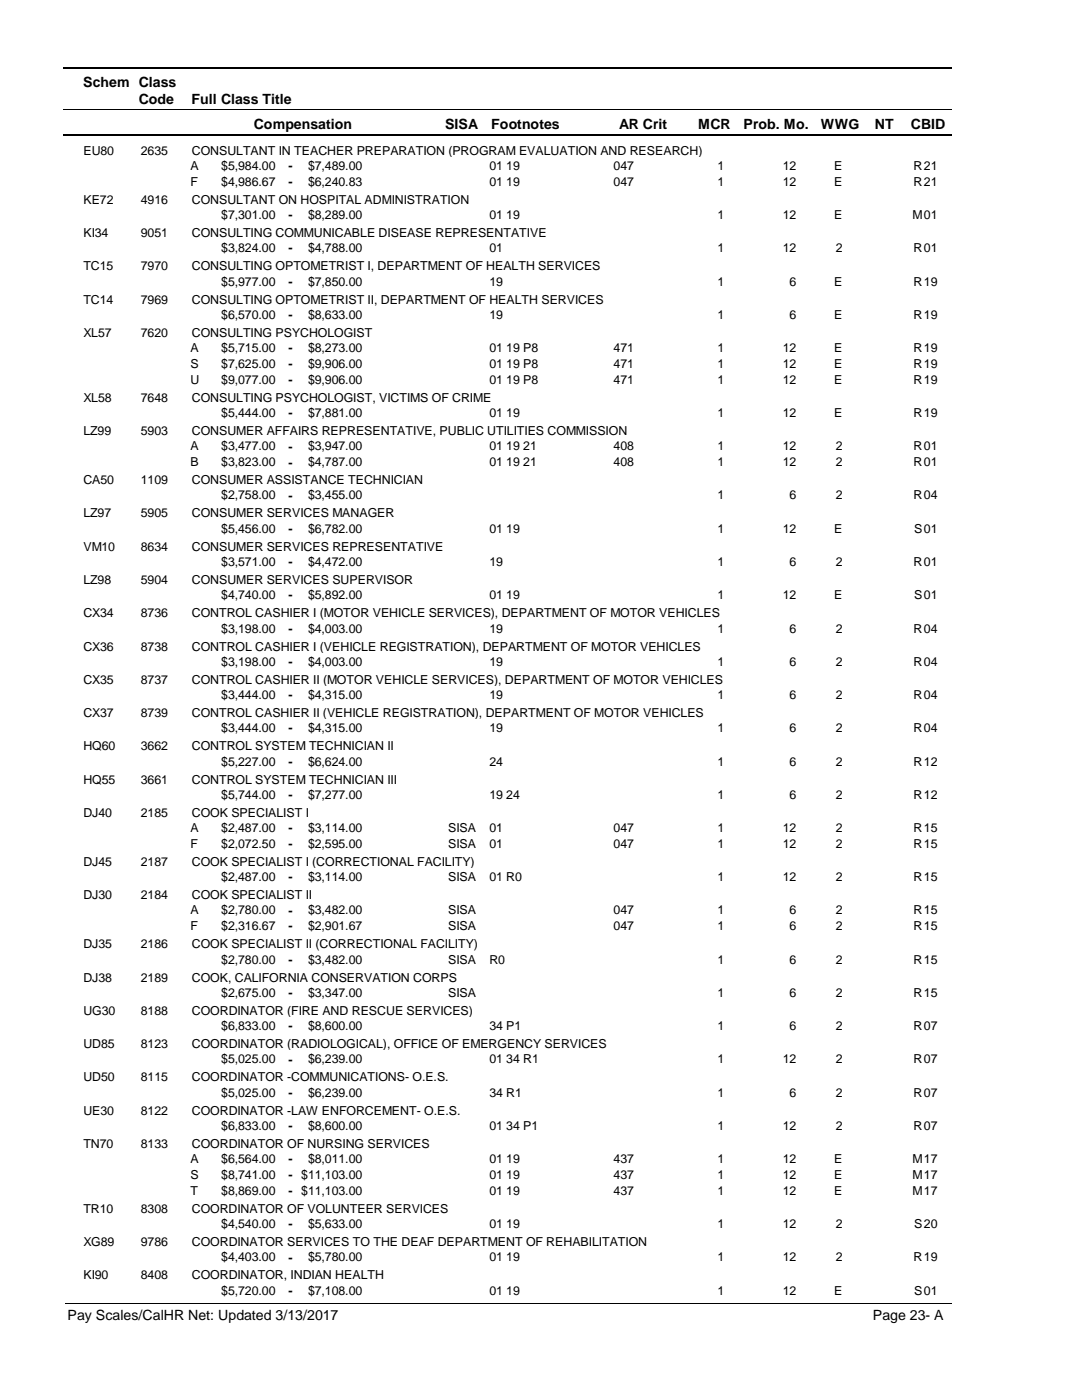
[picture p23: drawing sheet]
<svg xmlns="http://www.w3.org/2000/svg" width="216mm" height="279mm" viewBox="0 0 216 279" stroke-linecap="round" stroke-linejoin="round" font-family="sans-serif">
<defs><g id="words">
<g font-size="2.8">
<text x="16.6" y="17.3">Schem Class</text>
<text x="27.7" y="20.7">Code</text>
<text x="38.2" y="20.7">Full Class Title</text>
<text x="50.6" y="25.7">Compensation</text>
<text x="88.7" y="25.7">SISA</text>
<text x="98" y="25.7">Footnotes</text>
<text x="123.5" y="25.7">AR Crit</text>
<text x="139.2" y="25.7">MCR</text>
<text x="148.3" y="25.7">Prob. Mo.</text>
<text x="163.7" y="25.7">WWG</text>
<text x="174.5" y="25.7">NT</text>
<text x="181.6" y="25.7">CBID</text>
<text x="13.5" y="263.5">Pay Scales/CalHR Net: Updated 3/13/2017</text>
<text x="174.1" y="263.5">Page 23- A</text>
</g>
<g font-size="2.5">
<text x="16.6" y="30.8">EU80</text>
<text x="28.1" y="30.8">2635</text>
<text x="38" y="33.9">A</text>
<text x="38.2" y="30.8">CONSULTANT IN TEACHER PREPARATION (PROGRAM EVALUATION AND RESEARCH)</text>
<text x="44.1" y="33.9">$5,984.00</text>
<text x="57.5" y="33.9">-</text>
<text x="61.4" y="33.9">$7,489.00</text>
<text x="97.6" y="33.9">01 19</text>
<text x="122.4" y="33.9">047</text>
<text x="143.1" y="33.9">1</text>
<text x="156.1" y="33.9">12</text>
<text x="166.3" y="33.9">E</text>
<text x="182.2" y="33.9">R</text>
<text x="184.2" y="33.9">21</text>
<text x="16.6" y="40.7">KE72</text>
<text x="28.1" y="40.7">4916</text>
<text x="38" y="37.1">F</text>
<text x="38.2" y="40.7">CONSULTANT ON HOSPITAL ADMINISTRATION</text>
<text x="44.1" y="37.1">$4,986.67</text>
<text x="57.5" y="37.1">-</text>
<text x="61.4" y="37.1">$6,240.83</text>
<text x="97.6" y="37.1">01 19</text>
<text x="122.4" y="37.1">047</text>
<text x="143.1" y="37.1">1</text>
<text x="156.1" y="37.1">12</text>
<text x="166.3" y="37.1">E</text>
<text x="182.2" y="37.1">R</text>
<text x="184.2" y="37.1">21</text>
<text x="16.6" y="47.3">KI34</text>
<text x="28.1" y="47.3">9051</text>
<text x="38.2" y="47.3">CONSULTING COMMUNICABLE DISEASE REPRESENTATIVE</text>
<text x="44.1" y="43.7">$7,301.00</text>
<text x="57.5" y="43.8">-</text>
<text x="61.4" y="43.7">$8,289.00</text>
<text x="97.6" y="43.7">01 19</text>
<text x="143.1" y="43.7">1</text>
<text x="156.1" y="43.7">12</text>
<text x="166.3" y="43.7">E</text>
<text x="181.9" y="43.7">M</text>
<text x="184.2" y="43.7">01</text>
<text x="16.6" y="53.9">TC15</text>
<text x="28.1" y="53.9">7970</text>
<text x="38.2" y="53.9">CONSULTING OPTOMETRIST I, DEPARTMENT OF HEALTH SERVICES</text>
<text x="44.1" y="50.3">$3,824.00</text>
<text x="57.5" y="50.4">-</text>
<text x="61.4" y="50.3">$4,788.00</text>
<text x="97.6" y="50.3">01</text>
<text x="143.1" y="50.3">1</text>
<text x="156.1" y="50.3">12</text>
<text x="166.6" y="50.3">2</text>
<text x="182.2" y="50.3">R</text>
<text x="184.2" y="50.3">01</text>
<text x="44.1" y="57">$5,977.00</text>
<text x="57.5" y="57">-</text>
<text x="61.4" y="57">$7,850.00</text>
<text x="97.6" y="57">19</text>
<text x="143.1" y="57">1</text>
<text x="157.5" y="57">6</text>
<text x="166.3" y="57">E</text>
<text x="182.2" y="57">R</text>
<text x="184.2" y="57">19</text>
<text x="16.6" y="60.6">TC14</text>
<text x="28.1" y="60.6">7969</text>
<text x="38.2" y="60.6">CONSULTING OPTOMETRIST II, DEPARTMENT OF HEALTH SERVICES</text>
<text x="44.1" y="63.6">$6,570.00</text>
<text x="57.5" y="63.7">-</text>
<text x="61.4" y="63.6">$8,633.00</text>
<text x="97.6" y="63.6">19</text>
<text x="143.1" y="63.6">1</text>
<text x="157.5" y="63.6">6</text>
<text x="166.3" y="63.6">E</text>
<text x="182.2" y="63.6">R</text>
<text x="184.2" y="63.6">19</text>
<text x="16.6" y="67.2">XL57</text>
<text x="28.1" y="67.2">7620</text>
<text x="38" y="70.2">A</text>
<text x="38.2" y="67.2">CONSULTING PSYCHOLOGIST</text>
<text x="44.1" y="70.2">$5,715.00</text>
<text x="57.5" y="70.3">-</text>
<text x="61.4" y="70.2">$8,273.00</text>
<text x="97.6" y="70.2">01 19 P8</text>
<text x="122.4" y="70.2">471</text>
<text x="143.1" y="70.2">1</text>
<text x="156.1" y="70.2">12</text>
<text x="166.3" y="70.2">E</text>
<text x="182.2" y="70.2">R</text>
<text x="184.2" y="70.2">19</text>
<text x="38" y="73.4">S</text>
<text x="38" y="76.6">U</text>
<text x="44.1" y="73.4">$7,625.00</text>
<text x="44.1" y="76.6">$9,077.00</text>
<text x="57.5" y="73.5">-</text>
<text x="57.5" y="76.6">-</text>
<text x="61.4" y="73.4">$9,906.00</text>
<text x="61.4" y="76.6">$9,906.00</text>
<text x="97.6" y="73.4">01 19 P8</text>
<text x="97.6" y="76.6">01 19 P8</text>
<text x="122.4" y="73.4">471</text>
<text x="122.4" y="76.6">471</text>
<text x="143.1" y="73.4">1</text>
<text x="143.1" y="76.6">1</text>
<text x="156.1" y="73.4">12</text>
<text x="156.1" y="76.6">12</text>
<text x="166.3" y="73.4">E</text>
<text x="166.3" y="76.6">E</text>
<text x="182.2" y="73.4">R</text>
<text x="182.2" y="76.6">R</text>
<text x="184.2" y="73.4">19</text>
<text x="184.2" y="76.6">19</text>
<text x="16.6" y="80.2">XL58</text>
<text x="28.1" y="80.2">7648</text>
<text x="38.2" y="80.2">CONSULTING PSYCHOLOGIST, VICTIMS OF CRIME</text>
<text x="44.1" y="83.3">$5,444.00</text>
<text x="57.5" y="83.3">-</text>
<text x="61.4" y="83.3">$7,881.00</text>
<text x="97.6" y="83.3">01 19</text>
<text x="143.1" y="83.3">1</text>
<text x="156.1" y="83.3">12</text>
<text x="166.3" y="83.3">E</text>
<text x="182.2" y="83.3">R</text>
<text x="184.2" y="83.3">19</text>
<text x="16.6" y="86.8">LZ99</text>
<text x="28.1" y="86.8">5903</text>
<text x="38" y="89.9">A</text>
<text x="38.2" y="86.8">CONSUMER AFFAIRS REPRESENTATIVE, PUBLIC UTILITIES COMMISSION</text>
<text x="44.1" y="89.9">$3,477.00</text>
<text x="57.5" y="89.9">-</text>
<text x="61.4" y="89.9">$3,947.00</text>
<text x="97.6" y="89.9">01 19 21</text>
<text x="122.4" y="89.9">408</text>
<text x="143.1" y="89.9">1</text>
<text x="156.1" y="89.9">12</text>
<text x="166.6" y="89.9">2</text>
<text x="182.2" y="89.9">R</text>
<text x="184.2" y="89.9">01</text>
<text x="38" y="93.1">B</text>
<text x="44.1" y="93.1">$3,823.00</text>
<text x="57.5" y="93.1">-</text>
<text x="61.4" y="93.1">$4,787.00</text>
<text x="97.6" y="93.1">01 19 21</text>
<text x="122.4" y="93.1">408</text>
<text x="143.1" y="93.1">1</text>
<text x="156.1" y="93.1">12</text>
<text x="166.6" y="93.1">2</text>
<text x="182.2" y="93.1">R</text>
<text x="184.2" y="93.1">01</text>
<text x="16.6" y="96.7">CA50</text>
<text x="28.1" y="96.7">1109</text>
<text x="38.2" y="96.7">CONSUMER ASSISTANCE TECHNICIAN</text>
<text x="44.1" y="99.7">$2,758.00</text>
<text x="57.5" y="99.7">-</text>
<text x="61.4" y="99.7">$3,455.00</text>
<text x="143.1" y="99.7">1</text>
<text x="157.5" y="99.7">6</text>
<text x="166.6" y="99.7">2</text>
<text x="182.2" y="99.7">R</text>
<text x="184.2" y="99.7">04</text>
<text x="16.6" y="103.3">LZ97</text>
<text x="28.1" y="103.3">5905</text>
<text x="38.2" y="103.3">CONSUMER SERVICES MANAGER</text>
<text x="44.1" y="106.3">$5,456.00</text>
<text x="57.5" y="106.4">-</text>
<text x="61.4" y="106.3">$6,782.00</text>
<text x="97.6" y="106.3">01 19</text>
<text x="143.1" y="106.3">1</text>
<text x="156.1" y="106.3">12</text>
<text x="166.3" y="106.3">E</text>
<text x="182.3" y="106.3">S</text>
<text x="184.2" y="106.3">01</text>
<text x="16.6" y="109.9">VM10</text>
<text x="28.1" y="109.9">8634</text>
<text x="38.2" y="109.9">CONSUMER SERVICES REPRESENTATIVE</text>
<text x="44.1" y="113">$3,571.00</text>
<text x="57.5" y="113">-</text>
<text x="61.4" y="113">$4,472.00</text>
<text x="97.6" y="113">19</text>
<text x="143.1" y="113">1</text>
<text x="157.5" y="113">6</text>
<text x="166.6" y="113">2</text>
<text x="182.2" y="113">R</text>
<text x="184.2" y="113">01</text>
<text x="16.6" y="116.6">LZ98</text>
<text x="28.1" y="116.6">5904</text>
<text x="38.2" y="116.6">CONSUMER SERVICES SUPERVISOR</text>
<text x="44.1" y="119.6">$4,740.00</text>
<text x="57.5" y="119.6">-</text>
<text x="61.4" y="119.6">$5,892.00</text>
<text x="97.6" y="119.6">01 19</text>
<text x="143.1" y="119.6">1</text>
<text x="156.1" y="119.6">12</text>
<text x="166.3" y="119.6">E</text>
<text x="182.3" y="119.6">S</text>
<text x="184.2" y="119.6">01</text>
<text x="16.6" y="123.2">CX34</text>
<text x="28.1" y="123.2">8736</text>
<text x="38.2" y="123.2">CONTROL CASHIER I (MOTOR VEHICLE SERVICES), DEPARTMENT OF MOTOR VEHICLES</text>
<text x="16.6" y="129.8">CX36</text>
<text x="28.1" y="129.8">8738</text>
<text x="38.2" y="129.8">CONTROL CASHIER I (VEHICLE REGISTRATION), DEPARTMENT OF MOTOR VEHICLES</text>
<text x="44.1" y="126.3">$3,198.00</text>
<text x="57.5" y="126.3">-</text>
<text x="61.4" y="126.3">$4,003.00</text>
<text x="97.6" y="126.3">19</text>
<text x="143.1" y="126.3">1</text>
<text x="157.5" y="126.3">6</text>
<text x="166.6" y="126.3">2</text>
<text x="182.2" y="126.3">R</text>
<text x="184.2" y="126.3">04</text>
<text x="16.6" y="136.5">CX35</text>
<text x="28.1" y="136.5">8737</text>
<text x="38.2" y="136.5">CONTROL CASHIER II (MOTOR VEHICLE SERVICES), DEPARTMENT OF MOTOR VEHICLES</text>
<text x="44.1" y="132.9">$3,198.00</text>
<text x="57.5" y="132.9">-</text>
<text x="61.4" y="132.9">$4,003.00</text>
<text x="97.6" y="132.9">19</text>
<text x="143.1" y="132.9">1</text>
<text x="157.5" y="132.9">6</text>
<text x="166.6" y="132.9">2</text>
<text x="182.2" y="132.9">R</text>
<text x="184.2" y="132.9">04</text>
<text x="16.6" y="143.1">CX37</text>
<text x="28.1" y="143.1">8739</text>
<text x="38.2" y="143.1">CONTROL CASHIER II (VEHICLE REGISTRATION), DEPARTMENT OF MOTOR VEHICLES</text>
<text x="44.1" y="139.5">$3,444.00</text>
<text x="57.5" y="139.5">-</text>
<text x="61.4" y="139.5">$4,315.00</text>
<text x="97.6" y="139.5">19</text>
<text x="143.1" y="139.5">1</text>
<text x="157.5" y="139.5">6</text>
<text x="166.6" y="139.5">2</text>
<text x="182.2" y="139.5">R</text>
<text x="184.2" y="139.5">04</text>
<text x="16.6" y="149.7">HQ60</text>
<text x="28.1" y="149.7">3662</text>
<text x="38.2" y="149.7">CONTROL SYSTEM TECHNICIAN II</text>
<text x="44.1" y="146.2">$3,444.00</text>
<text x="57.5" y="146.2">-</text>
<text x="61.4" y="146.2">$4,315.00</text>
<text x="97.6" y="146.2">19</text>
<text x="143.1" y="146.2">1</text>
<text x="157.5" y="146.2">6</text>
<text x="166.6" y="146.2">2</text>
<text x="182.2" y="146.2">R</text>
<text x="184.2" y="146.2">04</text>
<text x="44.1" y="152.8">$5,227.00</text>
<text x="57.5" y="152.8">-</text>
<text x="61.4" y="152.8">$6,624.00</text>
<text x="97.6" y="152.8">24</text>
<text x="143.1" y="152.8">1</text>
<text x="157.5" y="152.8">6</text>
<text x="166.6" y="152.8">2</text>
<text x="182.2" y="152.8">R</text>
<text x="184.2" y="152.8">12</text>
<text x="16.6" y="156.4">HQ55</text>
<text x="28.1" y="156.4">3661</text>
<text x="38.2" y="156.4">CONTROL SYSTEM TECHNICIAN III</text>
<text x="44.1" y="159.4">$5,744.00</text>
<text x="57.5" y="159.4">-</text>
<text x="61.4" y="159.4">$7,277.00</text>
<text x="97.6" y="159.4">19 24</text>
<text x="143.1" y="159.4">1</text>
<text x="157.5" y="159.4">6</text>
<text x="166.6" y="159.4">2</text>
<text x="182.2" y="159.4">R</text>
<text x="184.2" y="159.4">12</text>
<text x="16.6" y="163">DJ40</text>
<text x="28.1" y="163">2185</text>
<text x="38" y="166.1">A</text>
<text x="38.2" y="163">COOK SPECIALIST I</text>
<text x="44.1" y="166.1">$2,487.00</text>
<text x="57.5" y="166.1">-</text>
<text x="61.4" y="166.1">$3,114.00</text>
<text x="89.4" y="166.1">SISA</text>
<text x="97.6" y="166.1">01</text>
<text x="122.4" y="166.1">047</text>
<text x="143.1" y="166.1">1</text>
<text x="156.1" y="166.1">12</text>
<text x="166.6" y="166.1">2</text>
<text x="182.2" y="166.1">R</text>
<text x="184.2" y="166.1">15</text>
<text x="16.6" y="172.8">DJ45</text>
<text x="28.1" y="172.8">2187</text>
<text x="38" y="169.2">F</text>
<text x="38.2" y="172.8">COOK SPECIALIST I (CORRECTIONAL FACILITY)</text>
<text x="44.1" y="169.2">$2,072.50</text>
<text x="57.5" y="169.3">-</text>
<text x="61.4" y="169.2">$2,595.00</text>
<text x="89.4" y="169.2">SISA</text>
<text x="97.6" y="169.2">01</text>
<text x="122.4" y="169.2">047</text>
<text x="143.1" y="169.2">1</text>
<text x="156.1" y="169.2">12</text>
<text x="166.6" y="169.2">2</text>
<text x="182.2" y="169.2">R</text>
<text x="184.2" y="169.2">15</text>
<text x="16.6" y="179.5">DJ30</text>
<text x="28.1" y="179.5">2184</text>
<text x="38.2" y="179.5">COOK SPECIALIST II</text>
<text x="44.1" y="175.9">$2,487.00</text>
<text x="57.5" y="175.9">-</text>
<text x="61.4" y="175.9">$3,114.00</text>
<text x="89.4" y="175.9">SISA</text>
<text x="97.6" y="175.9">01 R0</text>
<text x="143.1" y="175.9">1</text>
<text x="156.1" y="175.9">12</text>
<text x="166.6" y="175.9">2</text>
<text x="182.2" y="175.9">R</text>
<text x="184.2" y="175.9">15</text>
<text x="38" y="182.5">A</text>
<text x="38" y="185.7">F</text>
<text x="44.1" y="182.5">$2,780.00</text>
<text x="44.1" y="185.7">$2,316.67</text>
<text x="57.5" y="182.5">-</text>
<text x="57.5" y="185.7">-</text>
<text x="61.4" y="182.5">$3,482.00</text>
<text x="61.4" y="185.7">$2,901.67</text>
<text x="89.4" y="182.5">SISA</text>
<text x="89.4" y="185.7">SISA</text>
<text x="122.4" y="182.5">047</text>
<text x="122.4" y="185.7">047</text>
<text x="143.1" y="182.5">1</text>
<text x="143.1" y="185.7">1</text>
<text x="157.5" y="182.5">6</text>
<text x="157.5" y="185.7">6</text>
<text x="166.6" y="182.5">2</text>
<text x="166.6" y="185.7">2</text>
<text x="182.2" y="182.5">R</text>
<text x="182.2" y="185.7">R</text>
<text x="184.2" y="182.5">15</text>
<text x="184.2" y="185.7">15</text>
<text x="16.6" y="189.3">DJ35</text>
<text x="28.1" y="189.3">2186</text>
<text x="38.2" y="189.3">COOK SPECIALIST II (CORRECTIONAL FACILITY)</text>
<text x="16.6" y="195.9">DJ38</text>
<text x="28.1" y="195.9">2189</text>
<text x="38.2" y="195.9">COOK, CALIFORNIA CONSERVATION CORPS</text>
<text x="44.1" y="192.3">$2,780.00</text>
<text x="57.5" y="192.4">-</text>
<text x="61.4" y="192.3">$3,482.00</text>
<text x="89.4" y="192.3">SISA</text>
<text x="97.6" y="192.3">R0</text>
<text x="143.1" y="192.3">1</text>
<text x="157.5" y="192.3">6</text>
<text x="166.6" y="192.3">2</text>
<text x="182.2" y="192.3">R</text>
<text x="184.2" y="192.3">15</text>
<text x="16.6" y="202.6">UG30</text>
<text x="28.1" y="202.6">8188</text>
<text x="38.2" y="202.6">COORDINATOR (FIRE AND RESCUE SERVICES)</text>
<text x="44.1" y="199">$2,675.00</text>
<text x="57.5" y="199">-</text>
<text x="61.4" y="199">$3,347.00</text>
<text x="89.4" y="199">SISA</text>
<text x="143.1" y="199">1</text>
<text x="157.5" y="199">6</text>
<text x="166.6" y="199">2</text>
<text x="182.2" y="199">R</text>
<text x="184.2" y="199">15</text>
<text x="16.6" y="209.2">UD85</text>
<text x="28.1" y="209.2">8123</text>
<text x="38.2" y="209.2">COORDINATOR (RADIOLOGICAL), OFFICE OF EMERGENCY SERVICES</text>
<text x="44.1" y="205.6">$6,833.00</text>
<text x="57.5" y="205.6">-</text>
<text x="61.4" y="205.6">$8,600.00</text>
<text x="97.6" y="205.6">34 P1</text>
<text x="143.1" y="205.6">1</text>
<text x="157.5" y="205.6">6</text>
<text x="166.6" y="205.6">2</text>
<text x="182.2" y="205.6">R</text>
<text x="184.2" y="205.6">07</text>
<text x="16.6" y="215.8">UD50</text>
<text x="28.1" y="215.8">8115</text>
<text x="38.2" y="215.8">COORDINATOR -COMMUNICATIONS- O.E.S.</text>
<text x="44.1" y="212.2">$5,025.00</text>
<text x="57.5" y="212.3">-</text>
<text x="61.4" y="212.2">$6,239.00</text>
<text x="97.6" y="212.2">01 34 R1</text>
<text x="143.1" y="212.2">1</text>
<text x="156.1" y="212.2">12</text>
<text x="166.6" y="212.2">2</text>
<text x="182.2" y="212.2">R</text>
<text x="184.2" y="212.2">07</text>
<text x="44.1" y="218.9">$5,025.00</text>
<text x="57.5" y="218.9">-</text>
<text x="61.4" y="218.9">$6,239.00</text>
<text x="97.6" y="218.9">34 R1</text>
<text x="143.1" y="218.9">1</text>
<text x="157.5" y="218.9">6</text>
<text x="166.6" y="218.9">2</text>
<text x="182.2" y="218.9">R</text>
<text x="184.2" y="218.9">07</text>
<text x="16.6" y="222.5">UE30</text>
<text x="28.1" y="222.5">8122</text>
<text x="38.2" y="222.5">COORDINATOR -LAW ENFORCEMENT- O.E.S.</text>
<text x="44.1" y="225.5">$6,833.00</text>
<text x="57.5" y="225.5">-</text>
<text x="61.4" y="225.5">$8,600.00</text>
<text x="97.6" y="225.5">01 34 P1</text>
<text x="143.1" y="225.5">1</text>
<text x="156.1" y="225.5">12</text>
<text x="166.6" y="225.5">2</text>
<text x="182.2" y="225.5">R</text>
<text x="184.2" y="225.5">07</text>
<text x="16.6" y="229.1">TN70</text>
<text x="28.1" y="229.1">8133</text>
<text x="38" y="232.1">A</text>
<text x="38.2" y="229.1">COORDINATOR OF NURSING SERVICES</text>
<text x="44.1" y="232.1">$6,564.00</text>
<text x="57.5" y="232.2">-</text>
<text x="61.4" y="232.1">$8,011.00</text>
<text x="97.6" y="232.1">01 19</text>
<text x="122.4" y="232.1">437</text>
<text x="143.1" y="232.1">1</text>
<text x="156.1" y="232.1">12</text>
<text x="166.3" y="232.1">E</text>
<text x="181.9" y="232.1">M</text>
<text x="184.2" y="232.1">17</text>
<text x="38" y="235.3">S</text>
<text x="38" y="238.5">T</text>
<text x="44.1" y="235.3">$8,741.00</text>
<text x="44.1" y="238.5">$8,869.00</text>
<text x="57.5" y="235.4">-</text>
<text x="57.5" y="238.5">-</text>
<text x="60.1" y="235.3">$11,103.00</text>
<text x="60.1" y="238.5">$11,103.00</text>
<text x="97.6" y="235.3">01 19</text>
<text x="97.6" y="238.5">01 19</text>
<text x="122.4" y="235.3">437</text>
<text x="122.4" y="238.5">437</text>
<text x="143.1" y="235.3">1</text>
<text x="143.1" y="238.5">1</text>
<text x="156.1" y="235.3">12</text>
<text x="156.1" y="238.5">12</text>
<text x="166.3" y="235.3">E</text>
<text x="166.3" y="238.5">E</text>
<text x="181.9" y="235.3">M</text>
<text x="181.9" y="238.5">M</text>
<text x="184.2" y="235.3">17</text>
<text x="184.2" y="238.5">17</text>
<text x="16.6" y="242.1">TR10</text>
<text x="28.1" y="242.1">8308</text>
<text x="38.2" y="242.1">COORDINATOR OF VOLUNTEER SERVICES</text>
<text x="44.1" y="245.1">$4,540.00</text>
<text x="57.5" y="245.2">-</text>
<text x="61.4" y="245.1">$5,633.00</text>
<text x="97.6" y="245.1">01 19</text>
<text x="143.1" y="245.1">1</text>
<text x="156.1" y="245.1">12</text>
<text x="166.6" y="245.1">2</text>
<text x="182.3" y="245.1">S</text>
<text x="184.2" y="245.1">20</text>
<text x="16.6" y="248.7">XG89</text>
<text x="28.1" y="248.7">9786</text>
<text x="38.2" y="248.7">COORDINATOR SERVICES TO THE DEAF DEPARTMENT OF REHABILITATION</text>
<text x="44.1" y="251.8">$4,403.00</text>
<text x="57.5" y="251.8">-</text>
<text x="61.4" y="251.8">$5,780.00</text>
<text x="97.6" y="251.8">01 19</text>
<text x="143.1" y="251.8">1</text>
<text x="156.1" y="251.8">12</text>
<text x="166.6" y="251.8">2</text>
<text x="182.2" y="251.8">R</text>
<text x="184.2" y="251.8">19</text>
<text x="16.6" y="255.3">KI90</text>
<text x="28.1" y="255.3">8408</text>
<text x="38.2" y="255.3">COORDINATOR, INDIAN HEALTH</text>
<text x="44.1" y="258.4">$5,720.00</text>
<text x="57.5" y="258.4">-</text>
<text x="61.4" y="258.4">$7,108.00</text>
<text x="97.6" y="258.4">01 19</text>
<text x="143.1" y="258.4">1</text>
<text x="156.1" y="258.4">12</text>
<text x="166.3" y="258.4">E</text>
<text x="182.3" y="258.4">S</text>
<text x="184.2" y="258.4">01</text>
</g>
</g></defs>
<path d="M12.7 13.5h177.1" fill="none" stroke="#000" stroke-width=".36"/>
<path d="M12.7 21.9h177.1" fill="none" stroke="#000" stroke-width=".2"/>
<path d="M12.7 27h177.1" fill="none" stroke="#000" stroke-width=".35"/>
<g fill="#fff">
<path d="M40.4 31.3h16.2v3h-16.2z" fill-rule="evenodd"/>
<path d="M183.9 31.3h4.1v3h-4.1z" fill-rule="evenodd"/>
<path d="M40.4 34.5h16.2v3h-16.2z" fill-rule="evenodd"/>
<path d="M183.9 34.5h4.1v3h-4.1z" fill-rule="evenodd"/>
<path d="M40.4 41.1h16.2v3h-16.2z" fill-rule="evenodd"/>
<path d="M183.9 41.1h4.1v3h-4.1z" fill-rule="evenodd"/>
<path d="M40.4 47.7h16.2v3h-16.2z" fill-rule="evenodd"/>
<path d="M183.9 47.7h4.1v3h-4.1z" fill-rule="evenodd"/>
<path d="M40.4 54.4h16.2v3h-16.2z" fill-rule="evenodd"/>
<path d="M183.9 54.4h4.1v3h-4.1z" fill-rule="evenodd"/>
<path d="M40.4 61h16.2v3h-16.2z" fill-rule="evenodd"/>
<path d="M183.9 61h4.1v3h-4.1z" fill-rule="evenodd"/>
<path d="M40.4 67.6h16.2v3h-16.2z" fill-rule="evenodd"/>
<path d="M183.9 67.6h4.1v3h-4.1z" fill-rule="evenodd"/>
<path d="M40.4 70.8h16.2v3h-16.2z" fill-rule="evenodd"/>
<path d="M183.9 70.8h4.1v3h-4.1z" fill-rule="evenodd"/>
<path d="M40.4 74h16.2v3h-16.2z" fill-rule="evenodd"/>
<path d="M183.9 74h4.1v3h-4.1z" fill-rule="evenodd"/>
<path d="M40.4 80.6h16.2v3h-16.2z" fill-rule="evenodd"/>
<path d="M183.9 80.6h4.1v3h-4.1z" fill-rule="evenodd"/>
<path d="M40.4 87.3h16.2v3h-16.2z" fill-rule="evenodd"/>
<path d="M183.9 87.3h4.1v3h-4.1z" fill-rule="evenodd"/>
<path d="M40.4 90.5h16.2v3h-16.2z" fill-rule="evenodd"/>
<path d="M183.9 90.5h4.1v3h-4.1z" fill-rule="evenodd"/>
<path d="M40.4 97.1h16.2v3h-16.2z" fill-rule="evenodd"/>
<path d="M183.9 97.1h4.1v3h-4.1z" fill-rule="evenodd"/>
<path d="M40.4 103.7h16.2v3h-16.2z" fill-rule="evenodd"/>
<path d="M183.9 103.7h4.1v3h-4.1z" fill-rule="evenodd"/>
<path d="M40.4 110.4h16.2v3h-16.2z" fill-rule="evenodd"/>
<path d="M183.9 110.4h4.1v3h-4.1z" fill-rule="evenodd"/>
<path d="M40.4 117h16.2v3h-16.2z" fill-rule="evenodd"/>
<path d="M183.9 117h4.1v3h-4.1z" fill-rule="evenodd"/>
<path d="M40.4 123.6h16.2v3h-16.2z" fill-rule="evenodd"/>
<path d="M183.9 123.6h4.1v3h-4.1z" fill-rule="evenodd"/>
<path d="M40.4 130.3h16.2v3h-16.2z" fill-rule="evenodd"/>
<path d="M183.9 130.3h4.1v3h-4.1z" fill-rule="evenodd"/>
<path d="M40.4 136.9h16.2v3h-16.2z" fill-rule="evenodd"/>
<path d="M183.9 136.9h4.1v3h-4.1z" fill-rule="evenodd"/>
<path d="M40.4 143.5h16.2v3h-16.2z" fill-rule="evenodd"/>
<path d="M183.9 143.5h4.1v3h-4.1z" fill-rule="evenodd"/>
<path d="M40.4 150.2h16.2v3h-16.2z" fill-rule="evenodd"/>
<path d="M183.9 150.2h4.1v3h-4.1z" fill-rule="evenodd"/>
<path d="M40.4 156.8h16.2v3h-16.2z" fill-rule="evenodd"/>
<path d="M183.9 156.8h4.1v3h-4.1z" fill-rule="evenodd"/>
<path d="M40.4 163.5h16.2v2.9h-16.2z" fill-rule="evenodd"/>
<path d="M183.9 163.5h4.1v2.9h-4.1z" fill-rule="evenodd"/>
<path d="M40.4 166.6h16.2v3h-16.2z" fill-rule="evenodd"/>
<path d="M183.9 166.6h4.1v3h-4.1z" fill-rule="evenodd"/>
<path d="M40.4 173.3h16.2v3h-16.2z" fill-rule="evenodd"/>
<path d="M183.9 173.3h4.1v3h-4.1z" fill-rule="evenodd"/>
<path d="M40.4 179.9h16.2v3h-16.2z" fill-rule="evenodd"/>
<path d="M183.9 179.9h4.1v3h-4.1z" fill-rule="evenodd"/>
<path d="M40.4 183.1h16.2v2.9h-16.2z" fill-rule="evenodd"/>
<path d="M183.9 183.1h4.1v2.9h-4.1z" fill-rule="evenodd"/>
<path d="M40.4 189.7h16.2v3h-16.2z" fill-rule="evenodd"/>
<path d="M183.9 189.7h4.1v3h-4.1z" fill-rule="evenodd"/>
<path d="M40.4 196.4h16.2v2.9h-16.2z" fill-rule="evenodd"/>
<path d="M183.9 196.4h4.1v2.9h-4.1z" fill-rule="evenodd"/>
<path d="M40.4 203h16.2v3h-16.2z" fill-rule="evenodd"/>
<path d="M183.9 203h4.1v3h-4.1z" fill-rule="evenodd"/>
<path d="M40.4 209.6h16.2v3h-16.2z" fill-rule="evenodd"/>
<path d="M183.9 209.6h4.1v3h-4.1z" fill-rule="evenodd"/>
<path d="M40.4 216.3h16.2v3h-16.2z" fill-rule="evenodd"/>
<path d="M183.9 216.3h4.1v3h-4.1z" fill-rule="evenodd"/>
<path d="M40.4 222.9h16.2v3h-16.2z" fill-rule="evenodd"/>
<path d="M183.9 222.9h4.1v3h-4.1z" fill-rule="evenodd"/>
<path d="M40.4 229.5h16.2v3h-16.2z" fill-rule="evenodd"/>
<path d="M183.9 229.5h4.1v3h-4.1z" fill-rule="evenodd"/>
<path d="M40.4 232.7h16.2v3h-16.2z" fill-rule="evenodd"/>
<path d="M183.9 232.7h4.1v3h-4.1z" fill-rule="evenodd"/>
<path d="M40.4 235.9h16.2v3h-16.2z" fill-rule="evenodd"/>
<path d="M183.9 235.9h4.1v3h-4.1z" fill-rule="evenodd"/>
<path d="M40.4 242.5h16.2v3h-16.2z" fill-rule="evenodd"/>
<path d="M183.9 242.5h4.1v3h-4.1z" fill-rule="evenodd"/>
<path d="M40.4 249.1h16.2v3h-16.2z" fill-rule="evenodd"/>
<path d="M183.9 249.1h4.1v3h-4.1z" fill-rule="evenodd"/>
<path d="M40.4 255.8h16.2v3h-16.2z" fill-rule="evenodd"/>
<path d="M183.9 255.8h4.1v3h-4.1z" fill-rule="evenodd"/>
</g>
<path d="M13.1 260.1h176.7" fill="none" stroke="#000" stroke-width=".2"/>
<use href="#words"/>
</svg>
